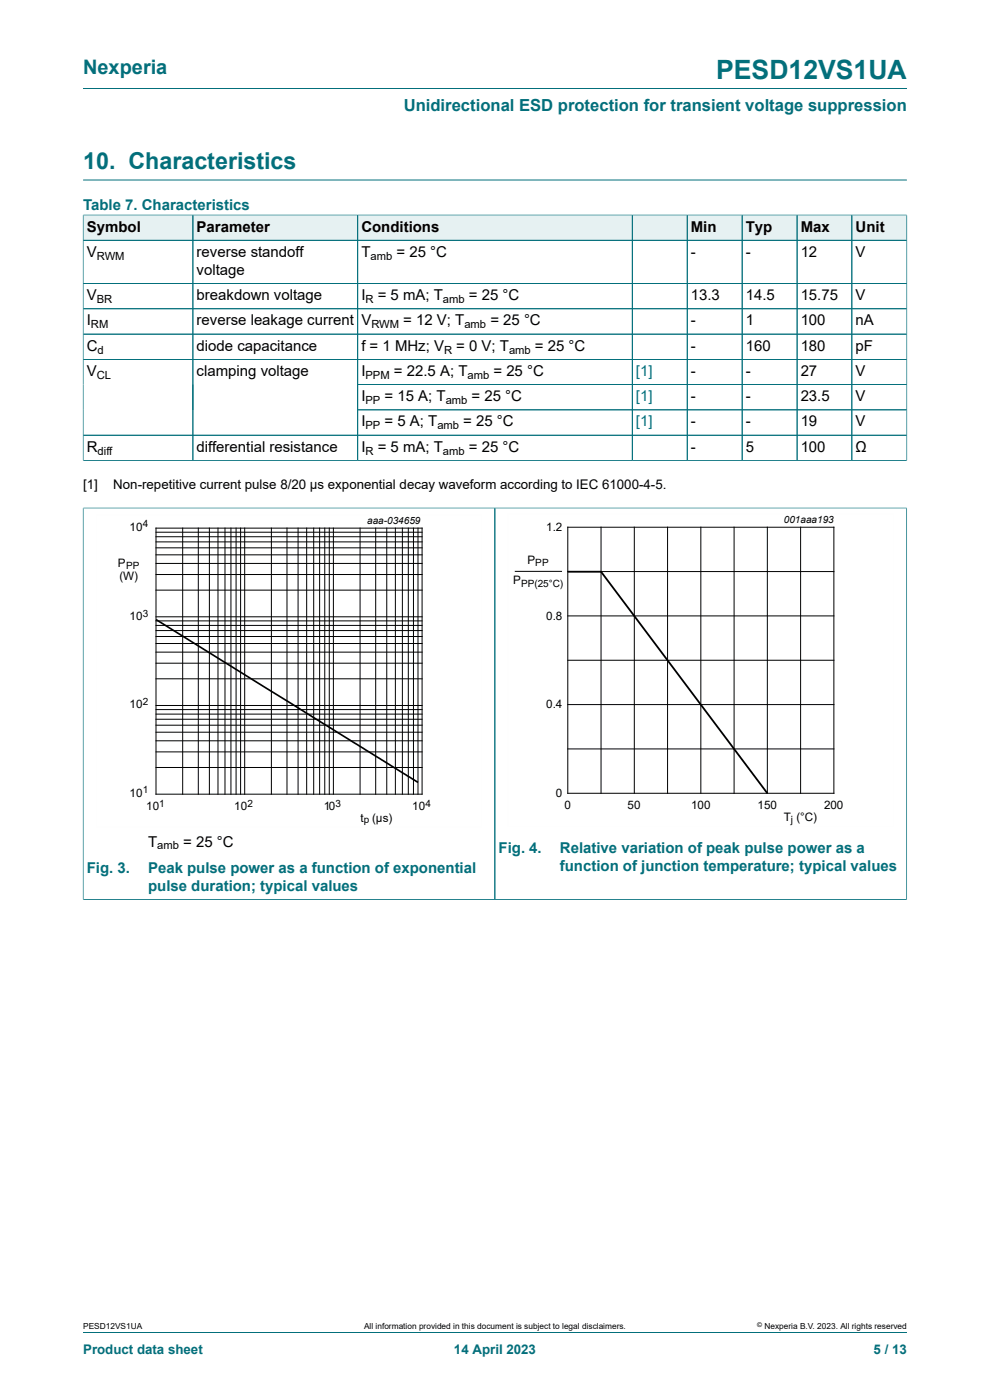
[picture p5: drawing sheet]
<svg xmlns="http://www.w3.org/2000/svg" width="210mm" height="297mm" viewBox="0 0 210 297" stroke-linecap="round" stroke-linejoin="round" font-family="sans-serif">
<defs><g id="words">
<text font-size="5.6" fill="#036f7b" x="151.9" y="16.8">PESD12VS1UA</text>
<text font-size="4.9" fill="#036f7b" x="17.6" y="35.9">10. Characteristics</text>
<text font-size="4.2" fill="#036f7b" x="17.6" y="15.6">Nexperia</text>
<text font-size="3.5" fill="#036f7b" x="85.6" y="23.7">Unidirectional ESD protection for transient voltage suppression</text>
<g font-size="3.2" fill="#036f7b">
<text x="17.6" y="44.5">Table 7. Characteristics</text>
<text x="18.4" y="185.2">Fig. 3.</text>
<text x="31.4" y="185.2">Peak pulse power as a function of exponential</text>
<text x="105.8" y="180.9">Fig. 4.</text>
<text x="118.8" y="180.9">Relative variation of peak pulse power as a</text>
<text x="118.8" y="184.8">function of junction temperature; typical values</text>
<text x="31.4" y="189">pulse duration; typical values</text>
</g>
<g font-size="3.2">
<text x="18.4" y="49.1">Symbol</text>
<text x="41.7" y="49.1">Parameter</text>
<text x="76.7" y="49.1">Conditions</text>
<text x="146.5" y="49.1">Min</text>
<text x="158.2" y="49.1">Typ</text>
<text x="169.8" y="49.1">Max</text>
<text x="181.5" y="49.1">Unit</text>
<text x="18.4" y="54.5">V</text>
<text x="41.7" y="54.5">reverse standoff</text>
<text x="41.7" y="58.3">voltage</text>
<text x="76.7" y="54.5">T</text>
<text x="84.1" y="54.5">= 25 °C</text>
<text x="146.5" y="54.5">-</text>
<text x="158.2" y="54.5">-</text>
<text x="169.8" y="54.5">12</text>
<text x="181.5" y="54.5">V</text>
<text x="18.4" y="63.7">V</text>
<text x="41.7" y="63.7">breakdown voltage</text>
<text x="76.7" y="63.7">I</text>
<text x="80.1" y="63.7">= 5 mA; T</text>
<text x="99.5" y="63.7">= 25 °C</text>
<text x="146.5" y="63.7">13.3</text>
<text x="158.2" y="63.7">14.5</text>
<text x="169.8" y="63.7">15.75</text>
<text x="181.5" y="63.7">V</text>
<text x="18.4" y="69">I</text>
<text x="41.7" y="69">reverse leakage current</text>
<text x="76.7" y="69">V</text>
<text x="85.6" y="69">= 12 V; T</text>
<text x="104" y="69">= 25 °C</text>
<text x="146.5" y="69">-</text>
<text x="158.2" y="69">1</text>
<text x="169.8" y="69">100</text>
<text x="181.5" y="69">nA</text>
<text x="18.4" y="74.4">C</text>
<text x="41.7" y="74.4">diode capacitance</text>
<text x="76.7" y="74.4">f = 1 MHz; V</text>
<text x="96.8" y="74.4">= 0 V; T</text>
<text x="113.5" y="74.4">= 25 °C</text>
<text x="146.5" y="74.4">-</text>
<text x="158.2" y="74.4">160</text>
<text x="169.8" y="74.4">180</text>
<text x="181.5" y="74.4">pF</text>
<text x="18.4" y="79.7">V</text>
<text x="41.7" y="79.7">clamping voltage</text>
<text x="76.7" y="79.7">I</text>
<text x="83.6" y="79.7">= 22.5 A; T</text>
<text x="104.7" y="79.7">= 25 °C</text>
<text x="146.5" y="79.7">-</text>
<text x="158.2" y="79.7">-</text>
<text x="169.8" y="79.7">27</text>
<text x="181.5" y="79.7">V</text>
<text x="76.7" y="85.1">I</text>
<text x="81.6" y="85.1">= 15 A; T</text>
<text x="100" y="85.1">= 25 °C</text>
<text x="146.5" y="85.1">-</text>
<text x="158.2" y="85.1">-</text>
<text x="169.8" y="85.1">23.5</text>
<text x="181.5" y="85.1">V</text>
<text x="18.4" y="95.8">R</text>
<text x="41.7" y="95.8">differential resistance</text>
<text x="76.7" y="90.5">I</text>
<text x="76.7" y="95.8">I</text>
<text x="80.1" y="95.8">= 5 mA; T</text>
<text x="81.6" y="90.5">= 5 A; T</text>
<text x="98.3" y="90.5">= 25 °C</text>
<text x="99.5" y="95.8">= 25 °C</text>
<text x="146.5" y="90.5">-</text>
<text x="146.5" y="95.8">-</text>
<text x="158.2" y="90.5">-</text>
<text x="158.2" y="95.8">5</text>
<text x="169.8" y="90.5">19</text>
<text x="169.8" y="95.8">100</text>
<text x="181.5" y="90.5">V</text>
<text x="181.5" y="95.8">Ω</text>
<text x="31.4" y="179.6">T</text>
<text x="38.9" y="179.6">= 25 °C</text>
</g>
<g font-size="3.2" fill="#00f">
<text x="134.9" y="79.7">[1]</text>
<text x="134.9" y="85.1">[1]</text>
<text x="134.9" y="90.5">[1]</text>
</g>
<g font-size="2.8">
<text x="17.6" y="103.6">[1]</text>
<text x="24" y="103.6">Non-repetitive current pulse 8/20 μs exponential decay waveform according to IEC 61000-4-5.</text>
</g>
<g font-size="2.8" fill="#036f7b">
<text x="17.6" y="287.2">Product data sheet</text>
<text x="96.3" y="287.2">14 April 2023</text>
<text x="185.3" y="287.2">5 / 13</text>
</g>
<g font-size="2.5">
<text x="27.4" y="112.6">10</text>
<text x="115.9" y="112.6">1.2</text>
<text x="111.9" y="119.6">P</text>
<text x="25" y="120.3">P</text>
<text x="25.3" y="123.1">(W)</text>
<text x="108.9" y="124">P</text>
<text x="27.4" y="131.6">10</text>
<text x="115.9" y="131.5">0.8</text>
<text x="27.4" y="150.3">10</text>
<text x="115.9" y="150.3">0.4</text>
<text x="27.4" y="169">10</text>
<text x="31" y="171.8">10</text>
<text x="49.7" y="171.8">10</text>
<text x="68.7" y="171.8">10</text>
<text x="87.4" y="171.8">10</text>
<text x="117.9" y="169.1">0</text>
<text x="119.7" y="171.6">0</text>
<text x="133.1" y="171.6">50</text>
<text x="146.6" y="171.6">100</text>
<text x="160.7" y="171.6">150</text>
<text x="174.8" y="171.6">200</text>
<text x="76.5" y="174.3">t</text>
<text x="78.9" y="174.3">(µs)</text>
<text x="166.3" y="174.2">T (°C)</text>
</g>
<g font-size="2.4">
<text x="20.5" y="55.1">RWM</text>
<text x="78.6" y="55.1">amb</text>
<text x="20.5" y="64.3">BR</text>
<text x="77.5" y="64.3">R</text>
<text x="94" y="64.3">amb</text>
<text x="19.3" y="69.6">RM</text>
<text x="78.8" y="69.6">RWM</text>
<text x="98.5" y="69.6">amb</text>
<text x="20.7" y="75">d</text>
<text x="94.2" y="75">R</text>
<text x="108" y="75">amb</text>
<text x="20.5" y="80.4">CL</text>
<text x="77.5" y="80.4">PPM</text>
<text x="99.2" y="80.4">amb</text>
<text x="77.5" y="85.7">PP</text>
<text x="94.5" y="85.7">amb</text>
<text x="77.5" y="91.1">PP</text>
<text x="92.8" y="91.1">amb</text>
<text x="20.7" y="96.4">diff</text>
<text x="77.5" y="96.4">R</text>
<text x="94" y="96.4">amb</text>
<text x="33.4" y="180.2">amb</text>
</g>
<g font-size="2.1">
<text x="30.3" y="111.9">4</text>
<text x="77.9" y="111.1">aaa-034659</text>
<text x="166.3" y="111">001aaa193</text>
<text x="26.7" y="120.7">PP</text>
<text x="110.5" y="124.5">PP(25°C)</text>
<text x="113.5" y="120.1">PP</text>
<text x="30.3" y="130.9">3</text>
<text x="30.3" y="149.6">2</text>
<text x="30.3" y="168.3">1</text>
<text x="33.8" y="171.1">1</text>
<text x="52.5" y="171.1">2</text>
<text x="71.2" y="171.1">3</text>
<text x="90.2" y="171.1">4</text>
<text x="77.2" y="174.6">p</text>
<text x="167.7" y="174.7">j</text>
</g>
<g font-size="1.8">
<text x="17.6" y="282">PESD12VS1UA</text>
<text x="77.2" y="282">All information provided in this document is subject to legal disclaimers.</text>
<text x="162.2" y="282">Nexperia B.V. 2023. All rights reserved</text>
</g>
<text font-size="1.4" x="160.6" y="281.6">©</text>
</g></defs>
<path d="M17.6 18.8h174.8M17.6 38.2h174.8" fill="none" stroke="#036f7b" stroke-width=".21"/>
<path d="M17.7 45.7h23.2v5.2h-23.2z" fill="#e6f1f2"/>
<path d="M17.6 45.5v5.5h23.3v-5.4h-23.3" fill="none" stroke="#036f7b" stroke-width=".21"/>
<path d="M41 45.7h34.8v5.2h-34.8z" fill="#e6f1f2"/>
<path d="M40.9 45.6h35v5.4h-35z" fill="none" stroke="#036f7b" stroke-width=".21"/>
<path d="M75.9 45.7h58.1v5.2h-58.1z" fill="#e6f1f2"/>
<path d="M75.9 45.6h58.2v5.4h-58.2z" fill="none" stroke="#036f7b" stroke-width=".21"/>
<path d="M134.2 45.7h11.5v5.2h-11.5z" fill="#e6f1f2"/>
<path d="M134.1 45.6h11.7v5.4h-11.7z" fill="none" stroke="#036f7b" stroke-width=".21"/>
<path d="M145.8 45.7h11.5v5.2h-11.5z" fill="#e6f1f2"/>
<path d="M145.8 45.6h11.6v5.4h-11.6z" fill="none" stroke="#036f7b" stroke-width=".21"/>
<path d="M157.5 45.7h11.5v5.2h-11.5z" fill="#e6f1f2"/>
<path d="M157.4 45.6h11.7v5.4h-11.7z" fill="none" stroke="#036f7b" stroke-width=".21"/>
<path d="M169.1 45.7h11.5v5.2h-11.5z" fill="#e6f1f2"/>
<path d="M169.1 45.6h11.6v5.4h-11.6z" fill="none" stroke="#036f7b" stroke-width=".21"/>
<path d="M180.8 45.7h11.5v5.2h-11.5z" fill="#e6f1f2"/>
<g fill="none" stroke="#036f7b" stroke-width=".21">
<path d="M17.6 51h174.8M17.6 45.7v52.1M17.7 45.6h174.7M40.9 45.7v52M75.9 45.7v52M134.1 45.7v52M145.8 45.7v52M157.4 45.7v52M169.1 45.7v52M180.7 45.6v52.1M192.4 45.5v52.3M17.6 60.1h174.8"/>
<path d="M17.6 65.5h174.8M17.6 70.9h174.8M17.6 76.2h174.8M17.6 97.7h174.8M17.6 92.3h174.8M75.9 81.6h116.5M75.9 87h116.5M17.6 107.8h174.8M17.6 107.7v83.2M105 107.8v83M192.3 107.7v83.2M17.6 190.8h174.8"/>
<path d="M17.6 282.6h174.8"/>
</g>
<path d="M20.4 109.2h81.8v66.3h-81.8zM107.7 109h81.9v66.3h-81.9z" fill="none" stroke="#fefefe" stroke-width=".21"/>
<g fill="none" stroke="#000" stroke-width=".21">
<path d="M33.1 112h56.4v56.5h-56.4zM33.1 119.5h56.4M33.1 117.7h56.4M33.1 116.2h56.4M33.1 115h56.4M33.1 113.9h56.4M33.1 112.9h56.4M38.8 112v56.5M42.1 112v56.5M44.4 112v56.5M46.2 112v56.5M47.7 112v56.5"/>
<path d="M49 112v56.5M50.1 112v56.5M51 112v56.5M51.9 112v56.5M57.6 112v56.5M60.9 112v56.5M63.2 112v56.5M65.1 112v56.5M66.5 112v56.5M67.8 112v56.5M68.9 112v56.5M69.8 112v56.5"/>
<path d="M70.7 112v56.5M76.4 112v56.5M79.7 112v56.5M82 112v56.5M83.9 112v56.5M85.4 112v56.5M86.6 112v56.5M87.7 112v56.5M88.7 112v56.5M120.4 111.8h56.5v56.5h-56.5zM127.5 111.8v56.5M134.6 111.8v56.5"/>
<path d="M141.6 111.8v56.5M148.7 111.8v56.5M155.7 111.8v56.5M162.8 111.8v56.5M169.8 111.8v56.5M33.1 138.3h56.4M33.1 136.5h56.4M33.1 135h56.4M33.1 133.8h56.4M33.1 132.7h56.4M33.1 131.7h56.4M33.1 130.9h56.4"/>
<path d="M33.1 125.2h56.4M33.1 121.9h56.4M109.2 121.2h10M120.4 121.3h56.5M120.4 130.7h56.5M33.1 159.5h56.4M33.1 157.2h56.4M33.1 155.3h56.4M33.1 153.8h56.4M33.1 152.6h56.4M33.1 151.5h56.4M33.1 150.5h56.4"/>
<path d="M33.1 149.7h56.4M33.1 144h56.4M33.1 140.7h56.4M120.4 140.1h56.5M120.4 149.5h56.5M120.4 158.9h56.5M33.1 162.8h56.4"/>
</g>
<path d="M33.3 131.5l55.2 34.4" fill="none" stroke="#000" stroke-width=".35"/>
<path d="M120.4 121.3h7.1l35.3 47" fill="none" stroke="#000" stroke-width=".38"/>
<use href="#words"/>
</svg>
